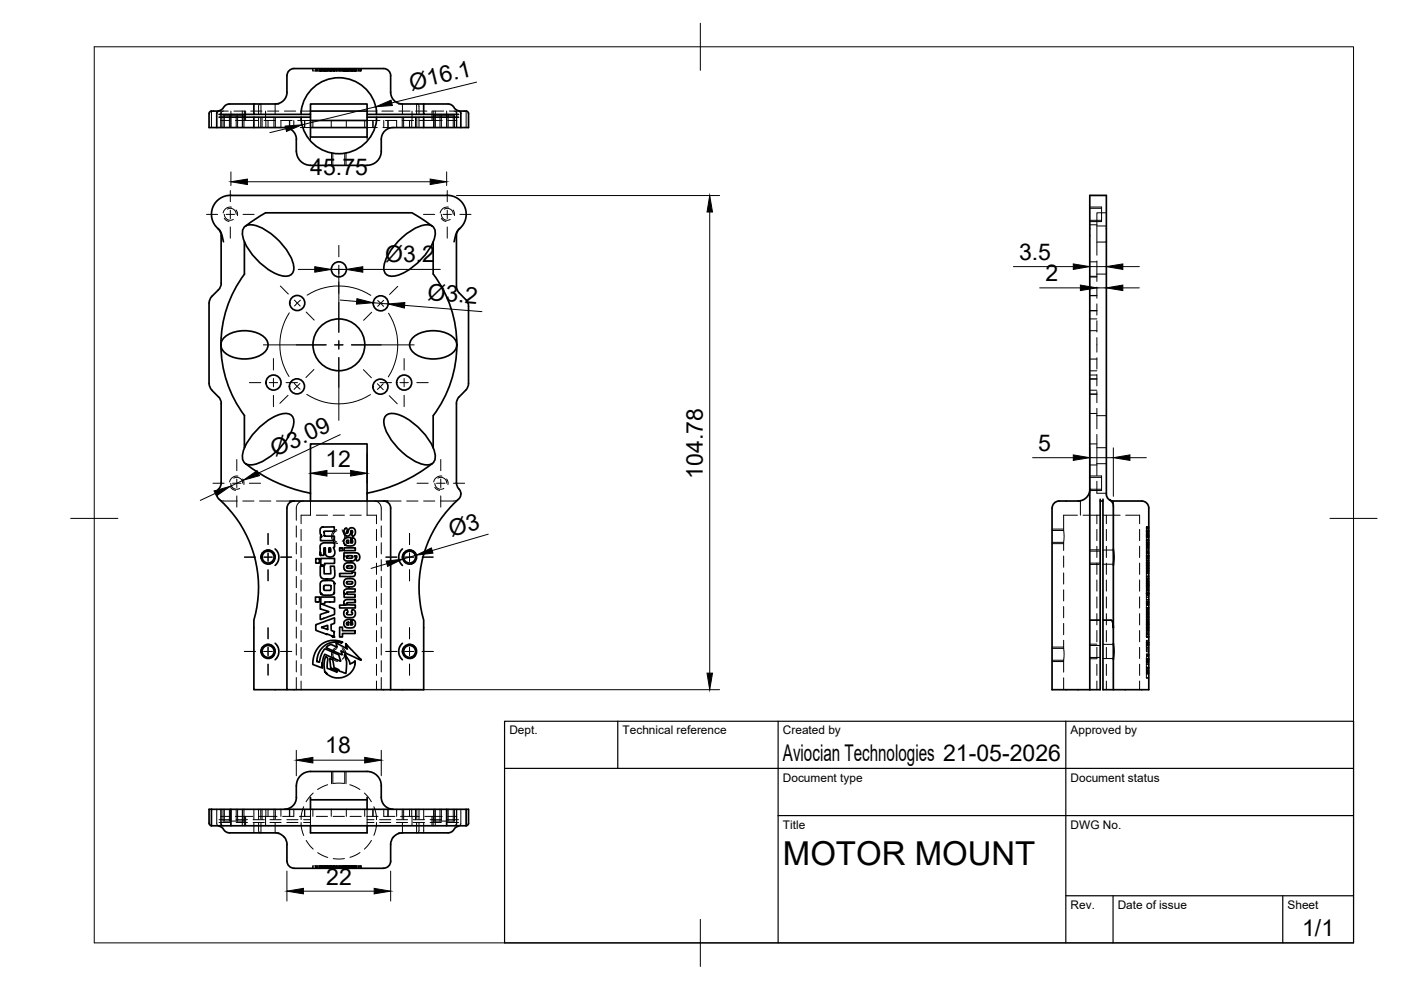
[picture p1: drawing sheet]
<svg xmlns="http://www.w3.org/2000/svg" width="297mm" height="210mm" viewBox="0 0 297 210" stroke-linecap="round" stroke-linejoin="round" font-family="sans-serif">
<defs><g id="words">
<text font-size="7" x="166" y="183.4">MOTOR MOUNT</text>
<g font-size="4.9">
<text x="87.2" y="19.2" transform="rotate(-14 87.2 19.2)">Ø16.1</text>
<text x="65.8" y="37.1">45.75</text>
<text x="81.6" y="55.6">Ø3.2</text>
<text x="216" y="55.1">3.5</text>
<text x="221.7" y="59.6">2</text>
<text x="90.6" y="63.6" transform="rotate(5 90.6 63.6)">Ø3.2</text>
<text x="220.1" y="95.6">5</text>
<text x="58.4" y="96.9" transform="rotate(-25 58.4 96.9)">Ø3.09</text>
<text x="69" y="98.9">12</text>
<text x="149" y="101.5" transform="rotate(-90 149 101.5)">104.78</text>
<text x="95.7" y="113.9" transform="rotate(-16 95.7 113.9)">Ø3</text>
<text x="69" y="159.7">18</text>
<text x="166" y="161.4">Aviocian Technologies 21-05-2026</text>
<text x="69.2" y="187.6">22</text>
<text x="276.1" y="198.6">1/1</text>
</g>
<g font-size="2.5">
<text x="108" y="155.7">Dept.</text>
<text x="132" y="155.7">Technical reference</text>
<text x="166" y="155.7">Created by</text>
<text x="227" y="155.7">Approved by</text>
<text x="166" y="165.7">Document type</text>
<text x="227" y="165.7">Document status</text>
<text x="166" y="175.7">Title</text>
<text x="227" y="175.7">DWG No.</text>
<text x="227" y="192.7">Rev.</text>
<text x="237" y="192.7">Date of issue</text>
<text x="273" y="192.7">Sheet</text>
</g>
</g></defs>
<!-- layer: Visible -->
<g fill="none" stroke="#000" stroke-width=".36">
<path d="M60.8 16l.1 3.5a2.51 2.51 0 0 1-2.6 2.5h-4.5M60.9 16a1.49 1.49 0 0 1 1.4-1.5h19a1.49 1.49 0 0 1 1.5 1.5M82.8 16v3.5a2.51 2.51 0 0 0 2.5 2.5h4.5M44.3 24.1v2.9h16a2.51 2.51 0 0 1 2.5 2.6M46.3 23.6h-1.5l-.4 .2-.1 .2M46.4 24.2h7.4M46.4 24.8h7.4M53.8 22h-5.3l-.7 .3-.7 .9-1.1 .7v3.1M53.8 22v2.2h10M62.8 29.6v2.5M62.8 32a2.99 2.99 0 0 0 3 3M63.8 25.5v-.7h-10v2.2"/>
<path d="M63.8 24.2h2v-2.2h12v2.2h2M63.8 24.8h2v4.3h12v-4.3h2M63.8 23.6v.6M63.9 25.5a8 8 0 0 0 8.3 7.1 8 8 0 0 0 7.6-7.8h10v2.2M63.9 23.5a8 8 0 0 1 8.3-7 8 8 0 0 1 7.6 7.7M65.8 27h12M65.8 23.6h12M65.8 25.5h12M65.8 35.1h12M65.8 24.2v.6M77.8 24.2v.6M79.8 24.2h10"/>
<path d="M89.8 22l5.5 .1 .6 .3 .8 .9 .7 .3M89.8 22v2.2h7.4M89.8 24.8h7.4M97.3 23.6h1.5M97.5 23.6l.2 .4M97.7 24.1v2.9M98.8 23.6l.5 .2v.3v2.9h-16a2.51 2.51 0 0 0-2.5 2.6 5.3 5.3 0 0 1-.6 4.3 2.99 2.99 0 0 1-2.4 1.1M46.2 48.4a2 2 0 0 1 .7 1.6M46.9 50v10l-.1 .8-.5 .6M49 41.4h45.7M49 41.4a4.1 4.1 0 0 0-3.9 2.9 4.1 4.1 0 0 0 1.5 4.6l.5 1 .3 1.4M51.8 51.3v6.8a25 25 0 0 0 0 30"/>
<path d="M52.1 47.9a2.23 2.23 0 0 0-.5 2.7l.2 .7M52.1 47.9a4.1 4.1 0 0 1 3.8 .6 13.4 13.4 0 0 1 6.4 7.9 1.68 1.68 0 0 1-2 2.2 12.7 12.7 0 0 1-7.7-5.8l-.8-1.5M56.3 45.1h31.1l4.2 2.8M56.3 45.1l-4.2 2.8M91.6 47.9a2.23 2.23 0 0 1 .5 2.7l-.3 .7M91.6 47.9a4.1 4.1 0 0 0-3.8 .6 13.4 13.4 0 0 0-6.4 7.9 1.68 1.68 0 0 0 2 2.2 12.7 12.7 0 0 0 7.7-5.8l.7-1.5M91.8 51.3l.1 6.8a25 25 0 0 1 0 30M94.7 41.4a4.1 4.1 0 0 1 3.9 2.9 4.1 4.1 0 0 1-1.6 4.6l-.4 1-.3 1.4M96.8 50v11.1l.3 .7 1.9 2 .3 1.1v16.8l-.3 .7-1.9 2-.3 1.1v16.8M97.5 48.4a2 2 0 0 0-.7 1.6M44.3 64.3v17M44.9 62.8l-.4 .7-.2 .7"/>
<path d="M46.3 61.5l-1.4 1.3M47.7 71.4a7.2 7.2 0 0 1 8.3 0 2.18 2.18 0 0 1-.6 3.8 7.4 7.4 0 0 1-7.7-.4 2.07 2.07 0 0 1 0-3.4zM87.7 71.4a7.2 7.2 0 0 1 8.3 0 2.18 2.18 0 0 1-.6 3.8 7.4 7.4 0 0 1-7.7-.4 2.07 2.07 0 0 1 0-3.4zM44.3 81.3l.2 .8 .4 .6M44.9 82.7l1.4 1.4M46.3 84.1l.5 .7 .1 .7v16.8M51.8 88.1v6.8M52.1 98.3a31.9 31.9 0 0 0 13.7 6.3v1.6M54.9 90.7a9 9 0 0 1 6.1-3 1.63 1.63 0 0 1 1.3 2.1 13 13 0 0 1-8.6 8.7 1.77 1.77 0 0 1-1.9-.4 1.77 1.77 0 0 1-.4-1.9 11.5 11.5 0 0 1 3.5-5.5zM91.6 98.3a32 32 0 0 1-13.7 6.3M91.8 94.9a2.75 2.75 0 0 1-.2 3.4M91.8 94.9a14 14 0 0 0-7.7-7.1 2.05 2.05 0 0 0-2.6 .8 5.3 5.3 0 0 0 1.1 4.2 13.2 13.2 0 0 0 7.4 5.7h1.1l.5-.2"/>
<path d="M91.8 88.1v6.8M46.9 102.3l-.1 .7a2.86 2.86 0 0 0-.8 1.9l.2 .7 1.5 1.5a25.5 25.5 0 0 1 6.1 24.8v14.3h7M58.3 116.4l.5 .6 .3 .9-.2 1.1-.6 .9M61.4 106.2h.9M62.3 106.2h19M62.3 106.2a1.52 1.52 0 0 0-1.5 1.5v38.5h22v-38.5a1.49 1.49 0 0 0-1.5-1.5M65.8 104.6v-10.5h12v12.1M67 118.4h.7v1h-.7zM68 118.4h2.9v1l-2.1 .1v.2a.55 .55 0 0 1-.7 .2zM68 111.9l.4-.2h2.5v.9h-2.1l-.1 .4 .1 .7h2.1v.9h-3v-.8h.3l-.3-.8zM68.1 115.4l.6-.3h2.2v.9l-.2 .1 .3 .9-.2 .8-.7 .3-.8-.2-.3-.5v-1.2h-.3v1.5h-.7l-.1-.6v.7v-2zM69.7 116.2h.3l.1 .4a.25 .25 0 0 1 0 .4 .25 .25 0 0 1-.4-.1z"/>
<path d="M72 116.2h.6v.5h-.6zM72.9 117.2h2.7l.4 .2 .2 .4v.7l-.3 .4h-.3l-.1-.5 .1-.4-.3-.2-.2 .1 .3 .5-.4 .5h-1.6a.58 .58 0 0 1-.5-.4 .58 .58 0 0 1 .3-.6l-.3-.1zM73 116.2h2.3v.5h-2.3zM73 114.3l.5-.3h.9v1.1l.4-.1-.1-.4-.1-.1a.39 .39 0 0 1 .4-.4 .39 .39 0 0 1 .3 .5v.5l-.2 .4-.4 .2h-1.1l-.4-.1-.1-.1 .2 .1-.3-.3-.1-.5zM73.1 119.6l.6-.3 1.3 .1 .4 .7-.2 .7-.7 .3h-.8l-.5-.2-.3-.6zM73.2 112.1l.3-.2 .2 .5-.2 .4 .2 .2 .5-1 .4-.1 .5 .1 .3 .6-.2 .8-.5 .3-.2-.5 .3-.5-.1-.2h-.2l-.4 1-.4 .2-.5-.1-.3-.6zM73.5 114.7l.4-.1v.5h-.4zM73.5 117.9l1.1-.1 .2 .3-.3 .3h-.8l-.2-.2zM81.3 106.2h.9M85.3 116.4l-.5 .6-.3 .9 .2 1.1 .6 .9M96.8 102.3l.1 .7 .6 1 .2 .7M97.7 104.7l-.3 .9-1.5 1.5a25.4 25.4 0 0 0-6.1 24.7v14.4h-7"/>
<path d="M223.1 107.7v38.5h8M231.1 103.7a2.51 2.51 0 0 1-2.5 2.5h-3.2a2.15 2.15 0 0 0-2.2 1l-.1 .5M233.3 105.8v25.7M233.3 106.2h.5M233.8 105.8v25.7h1.8l.4 .7 .1 .9v-26l-.3-.7-1-.8-.2-.6v-63.6h-3.5v104.8M235.3 106l.6 .2h6.2a1.49 1.49 0 0 1 1.5 1.5v38.5h-7.5v-13.1M236.1 116.4l.1 1.6-.1 1.9M58.3 136.4l.5 .6 .3 .9-.2 1.1-.6 .9M66.9 126.6h.9v1h-.9zM67 132.5l3.9-1.5v1.1l-.7 .3v1.3l.7 .2-.1 1.1h-.3l.4 .1-3.9-1.5zM67.8 136.9l1-.7 1.3-.4h1.1l1.5 .4h-2.1l-.9 .2-.9 .5-1.1 1.3-.3 .8-.3 1.2 .6 .2 .6-1.9a.94 .94 0 0 1 .8-.9l2.6 1.2 .5 1.4-3.3-1.5-.5 1.5-.1 1.4v-1v1l-2-.7 .2-1.5 .2-.9zM67.9 120.1h.8v1.6h1.4v-1.6h.8l.1 1.8-.2 .6-.6 .3h-1.4l-.6-.3-.3-.5z"/>
<path d="M67.9 128l3 1.1v1.1l-3 1.1v-1l1.8-.6-1.8-.6zM68 126.6h2.9v1h-2l-.1 .4h-.8zM68 123.4l.6-.3h1.5l.6 .2 .3 .5-.1-.2-.1 2.3-.8 .3h-1.3l-.6-.2-.1-.2 .3 .2-.4-.5v-1.8zM68.2 133l1.3-.4v.9zM68.7 124.2h1.4v.9h-1.4zM69.1 139.2l.4 .5-.1 1.6a.59 .59 0 0 0 .6 .6l1.4 .6 .1-.4-1.4-.5-.2-2 .7 .4 .2 1.6 1 .4 .1 .3 1.4 .5 .2-2.5-.5-1.4 .1 .1 .1-.2 .8 1.3 .2 .7 1.1-.6-.2 1.3-1 1.3-1.4 .8-1.7 .1-1.4-.6-.7-.7-.2-1.6zM69.3 137.1l.9-.5 1.3 .6-.3-.9 2.5 1.3-.4-1.1 3.3 3.4-4.3-1.9 .2 .8h-.2l-3.1-1.5zM72 128.3h1.3l-.4-.3v-.4l.4-.4 1.8-.1a.36 .36 0 0 1 .2 .6l-1.6 .1-.2 .1 .2 .3 1.4 .1a.36 .36 0 0 1 .2 .6h-3.3zM72 133h.6v.7h2.7v.6h-2.7v.8h-.6zM72 121.6h2.7v-.3h.3a.38 .38 0 0 1 .4 .3 .38 .38 0 0 1-.2 .4l-.5 .3-2.7-.1zM73.1 130.6l.4 .4 1.4-.1 .4-.6-.1-.8a.35 .35 0 0 0-.5-.2 .35 .35 0 0 0 0 .6v.3l-.2 .1h-.9l-.1-.3 .3-.2-.2-.6-.3 .1-.4 .5 .1 .8M73.1 123l.6-.3 1.3 .1 .3 .5-.1 .8-.5 .3h-1.4l-.4-.6z"/>
<path d="M73.1 125.1l.5-.2h1.7v.6h-1.7l-.1 .2v.2l.2 .1h1.6v.7h-2.3v-.7h.2l-.2-.1 .2 .1-.3-.4zM73.2 132.9l-.3-.4v-.4l.3-.6 1.2-.2v1.2l.4-.1-.2-.5 .1-.5 .5 .3 .2 .7-.4 .6-1.2 .1-.6-.1M73.5 120.1l1.1-.1 .2 .2-.2 .3h-1zM73.5 132l.4-.1v.6l-.4-.1zM73.6 123.4l1-.1 .2 .1-.2 .4h-.6a.33 .33 0 0 1-.5-.3zM85.3 136.4l-.5 .6-.3 .9 .2 1.1 .6 .9M231.1 131.5h2.2v14.7h-2.2M233.8 131.5v14.7h2.3M236.1 136.4l.1 1.6-.1 1.9M44.3 174.6l.1 .2 .4 .3M44.8 171.6h4.2v3.5h-4.2M44.8 171.6h-.5v3"/>
<path d="M44.8 171.6v3.5M46.3 175.1l.6 .3 .9 .9 .6 .3h10.1l1 .3 .8 .6M49 171.6h45.7M49 175.1h45.7M60.3 177.5l.4 .7 .2 .9M60.8 179.1l.1 3.5a1.49 1.49 0 0 0 1.4 1.5h19a1.54 1.54 0 0 0 1.5-1.5v-3.5M62.8 166.6v2.5M62.8 169.1a2.51 2.51 0 0 1-2.5 2.5M65.8 169.1v2.5M65.8 175.1v1.5h12v-1.5M65.8 169.6h12M77.8 163.6h-12a2.99 2.99 0 0 0-3 3"/>
<path d="M77.8 169.1v2.5M77.8 163.6a2.99 2.99 0 0 1 3 3M80.8 166.6v2.5a2.51 2.51 0 0 0 2.5 2.5M97.3 175.1l-.7 .3-.8 .9-.7 .3h-10l-.8 .2-.7 .5a2.33 2.33 0 0 0-.8 1.8M98.8 171.6v3.5h-4.1v-3.5h4.6v3M99.3 174.6v.2l-.5 .3"/>
<circle cx="71.9" cy="57.1" r="1.6"/>
<circle cx="63" cy="64.2" r="1.6"/>
<circle cx="71.9" cy="73.1" r="5.5"/>
<circle cx="80.7" cy="64.3" r="1.6"/>
<circle cx="58" cy="81.1" r="1.6"/>
<circle cx="63" cy="81.9" r="1.6"/>
<circle cx="80.7" cy="82" r="1.6"/>
<circle cx="85.7" cy="81.1" r="1.6"/>
<circle cx="56.8" cy="118.1" r="1.26"/>
<circle cx="56.8" cy="118.1" r="1.49"/>
<circle cx="86.8" cy="118.1" r="1.26"/>
<circle cx="86.8" cy="118.1" r="1.49"/>
<circle cx="56.8" cy="138.1" r="1.26"/>
<circle cx="56.8" cy="138.1" r="1.49"/>
<circle cx="86.8" cy="138.1" r="1.26"/>
<circle cx="86.8" cy="138.1" r="1.49"/>
</g>
<!-- layer: Hidden -->
<g fill="none" stroke="#000" stroke-width=".21">
<path d="M66.9 14.5v.5M67 14.5v.5M67.1 14.5v.5M67.4 14.5v.5M67.7 14.5v.5M67.8 14.5v.5M67.9 15v-.5v.5M67.9 14.5v.5M68 14.5v.5M68.1 14.5v.5M68.2 14.5v.5M68.3 14.5v.5h-.2v-.5v.5h-1.8v-.5v.5"/>
<path d="M68.3 14.5v.5M68.3 15h.4M68.4 14.5v.5M68.6 14.5v.5M68.7 15h.1M68.7 14.5v.5M68.8 15h.1v-.5l.1 .5M68.8 14.5v.5M68.9 14.5v.5M69 14.5v.5M69.1 14.5v.5M69.2 14.5v.5"/>
<path d="M69.3 14.5v.5M69.4 14.5v.5M69.5 14.5v.5M69.7 14.5v.5M69.8 14.5v.5M69.9 14.5v.5M70 14.5v.5M70.1 14.5v.5M70.2 14.5v.5zM70.2 14.5v.5M70.3 14.5v.5M70.4 14.5v.5"/>
<path d="M70.5 14.5v.5M70.7 15v-.5v.5M70.7 14.5v.5M70.8 15v-.5v.5M70.8 14.5v.5M70.9 14.5v.5M70.9 15v-.5v.5M71 14.5v.5M71.2 14.5v.5M71.3 14.5v.5M71.4 15h2.8v-.5v.5h1.1l-.1-.5 .1 .5h1M71.4 14.5v.5h-2.4"/>
<path d="M71.4 14.5v.5M71.5 14.5v.5M71.8 14.5v.5M71.9 14.5v.5M72 14.5v.5M72.1 14.5v.5M72.2 14.5v.5M72.3 14.5v.5M72.5 14.5v.5M72.6 14.5v.5M72.7 14.5v.5M72.9 14.5v.5"/>
<path d="M72.9 15v-.5v.5M73 14.5v.5M73.1 14.5v.5M73.2 14.5v.5M73.3 14.5v.5M73.4 14.5v.5M73.5 15v-.5v.5M73.5 14.5v.5M73.6 14.5v.5M73.7 14.5v.5M73.8 14.5v.5M73.9 14.5v.5"/>
<path d="M74 14.5v.5M74.1 15v-.5v.5M74.3 14.5v.5M74.4 14.5v.5M74.4 15v-.5v.5M74.5 14.5v.5M74.6 14.5v.5M74.6 15v-.5v.5M74.7 14.5v.5M74.8 15v-.5v.5M74.8 14.5v.5M74.9 14.5v.5"/>
<path d="M75 14.5v.5M75.1 14.5v.5M75.2 14.5v.5M75.3 14.5v.5zM75.3 14.5v.5M75.4 14.5v.5M75.5 14.5v.5M75.6 14.5v.5M76 14.5v.5M76.1 14.5v.5M76.3 14.5v.5M76.4 14.5l-.1 .5"/>
<path d="M76.4 14.5v.5M76.5 14.5l-.1 .5M76.5 14.5v.5M76.6 14.5l-.1 .5zM44.8 23.6v3.4M46.3 23.6h2.1M46.8 25.5h1.9M46.8 23.6v3.4M47.3 24.5h4.4M47.4 23.6l-.3 .1-.2 .3v3M47.6 24.5v2.5M48.9 24.5v2.5"/>
<path d="M49 23.6v3.4M49.6 23.6h2.4M49.9 25.5h1.9M50.1 24.5v2.5M51.4 23.6v3.4M51.5 24.5v2.5M51.8 25.5h.3M51.8 23.6v1.9M52.1 25.5h2.7M52.1 23.6v1.9M53.1 23.6h2.4M54.8 24.8v2.2"/>
<path d="M55.3 22l-.3 .2-.2 .3v1.7M55.3 22v2.2M55.6 24.8v2.2M56 25.5h2.4M56.3 23.6v1.9M56.4 25.5v1.5M56.7 23.6h2.4M56.8 25.5v1.5M58.1 24.8v2.2M59.1 21.9v.1h-.8v2.2M59.5 25.5h2.4M59.6 25.5v1.5"/>
<path d="M60.3 23.6h2.4M60.3 27h2.2M61.4 25.5v1.5M62.3 25.5v1.5M63.1 25.5h2.7M63.7 27h2.1M63.9 23.6h1.9M64.6 25.5v1.5M65.8 29.1v.5M66.3 25.5v1.5M70.2 25.5v1.5M70.6 32.5v2.6"/>
<path d="M73.1 32.5v2.6M73.4 25.5v1.5M77.3 25.5v1.5M77.8 25.5h2.7M77.8 29.1v.5M77.8 27h2.2M77.8 23.6h2M79 25.5v1.5M79.1 25.5v1.5M81 23.6h2.4M81.2 27h2.1M81.4 25.5v1.5"/>
<path d="M81.7 25.5h2.4v1.5M82.2 25.5v1.5M82.3 25.5v1.5M84.5 21.9v.1h.8v2.2M84.5 23.6h2.4M85.3 25.5h2.4M85.6 24.8v2.2M86.8 25.5v1.5M87.3 25.5v1.5M87.4 23.6v1.9M88.1 24.8v2.2M88.1 23.6h2.4"/>
<path d="M88.3 22v2.2M88.3 22l.4 .2 .1 .3v1.7M88.8 24.8v2.2M88.9 25.5h2.7M91.6 25.5h.2M91.6 23.6v1.9M91.7 23.6h2.4M91.8 25.5h1.9M91.8 23.6v1.9M91.9 24.5h4.5M92.2 24.5v2.5M92.3 23.6v3.4"/>
<path d="M93.6 24.5v2.5M94.7 23.6v3.4M94.9 25.5h1.9M95.3 23.6h2M96.1 24.5v2.5M96.3 23.6l.3 .1 .2 .3v3M96.8 23.6v3.4M98.8 23.6v3.4M47.6 45.4a1.25 1.25 0 0 0 1.9 1.1M48.2 44.3a1.26 1.26 0 0 1 1.9 1.1M93.6 45.4a1.23 1.23 0 0 0 1.9 1.1M94.2 44.3a1.28 1.28 0 0 1 1.9 1.1"/>
<path d="M94.7 41.4h.1M231.1 41.4h3.5M231.1 44.2h2.5M231.1 46.7h2.5M231.1 55.5h1.5M231.1 58.7h1.5M231.1 58.6h1.5M231.1 47.7h1.5M232.6 58.1v1.6M232.6 55.3v2.8M232.6 47.9h2M232.6 51.3h2"/>
<path d="M232.6 58.1h2M233.6 43.9v3.1M234.6 45.1h-2v9M231.1 67.6h1.5M231.1 78.6h1.5M231.1 62.7h1.5M231.1 65.9h1.5M231.1 79.5h1.5M231.1 62.6h1.5M231.1 65.8h1.5M231.1 76.1h1.5M231.1 70.1h1.5"/>
<path d="M232.6 71.6v3.1M232.6 68v2.4M232.6 64.4v2.4M232.6 60.9v2.3M232.6 79.4v2.4M232.6 75.9v2.3M231.1 94.1h1.5M231.1 80.4h1.5M231.1 83.6h1.5M231.1 80.3h1.5M231.1 83.5h1.5M231.1 82.7h1.5"/>
<path d="M231.1 98.6h1.5M231.1 87.7h1.5M232.6 86.6v1.5M232.6 83v2.4M232.6 92.1v6.2M232.6 98.3v2.6M232.6 88.1v2.8M232.6 94.9h2M232.6 98.3h2M232.6 88.1h2M46.4 105.8l.8 .4h3.1M48.9 102.5a1.25 1.25 0 0 0 1.9 1.1"/>
<path d="M49.6 101.4a1.26 1.26 0 0 1 1.9 1.1M51.5 106.2h2.3M55 106.2h2.4M58.6 106.2h2.8M62.8 111.5v2.4M62.8 115.1v2.3M62.8 118.7v2.3M63.8 112.2v2.4M63.8 115.8v2.4M63.8 119.4v2.4M64.3 106.2a1.5 1.5 0 0 0-1.5 1.5v2.6M65.8 106.2v3"/>
<path d="M65.9 109.2h-2.1v1.9M67.1 109.2h2.3M70.6 109.2h2.4M71.4 112.5l-.6 .4-.2 .7 .1 .8 .7 .5M72.6 112.7l.4 .5 .1 .7-.5 .9M74.2 109.2h2.4M77.8 106.2v3h2v1.9M79.3 106.2a1.5 1.5 0 0 1 1.5 1.5v2.6M79.8 112.2v2.4M79.8 115.8v2.4M79.8 119.4v2.4M80.8 111.5v2.4"/>
<path d="M80.8 115.1v2.3M80.8 118.7v2.3M82.2 106.2h2.8M86.2 106.2h2.4M89.8 106.2h2.4M92.2 102.5a1.27 1.27 0 0 0 1.9 1.1M92.8 101.4a1.25 1.25 0 0 1 1.9 1.1M97.2 105.8l-.7 .4h-3.1M223.1 112.5h2.4M223.1 115h2.4M225.5 112.5v2.5M225.5 115v1.7"/>
<path d="M225.5 117.9v2.4M228.4 109.2h-2.9v3.3M228.6 106.2h.5v3M229.6 109.2h3M231.1 103.7h.1M231.1 119.4h2.2M231.1 116.9h2.2M231.1 101.2h2.5M231.1 103.7h2.5M232.6 102v2.6h2M232.6 109.2v1.9M232.6 112.2v2.4"/>
<path d="M232.6 115.8v2.4M232.6 119.4v2.4M232.6 109.2h.7M233.6 100.9v3.1M233.8 109.2h.8v1.9M233.8 119.6h2.3M233.8 116.6h2.3M234.6 109.2h2.9M234.6 112.2v2.4M234.6 115.8v2.4M234.6 119.4v2.4M236.1 106.2v1.1"/>
<path d="M238.7 109.2h2.9v1.9M241.6 112.2v2.4M241.6 115.8v2.4M241.6 119.4v2.4M243.1 117h.5zM243.1 119.5h.5h-.5M243.1 119.8l.5 .1M243.1 119.9h.5M243.1 118.1v.3M243.1 112.6h.5M243.1 112.6v.8h.5l-.5 .1M243.1 113.5l.5 .1z"/>
<path d="M243.1 113.6l.5 .1-.5-.1v.2h.5M243.1 115.1h.5zM243.1 115.1v.3h.5M243.1 115.4v.5h.5M243.1 115.9v1.9h.5M243.1 114h.5zM243.1 113.8h.5h-.5v.8h.5h-.5v.5M243.1 119.9v.2M243.1 118.4h.5h-.5M243.1 115.5h.5h-.5M243.1 117.8v.3h.5h-.5M243.1 119.9h.5h-.5"/>
<path d="M243.1 119.3h.5zM243.1 115.8h.5M243.1 114.5h.5M243.1 116.5h.5M243.1 112.4h.5M243.1 112.8h.5M243.1 113h.5M243.1 112.1h.5M243.1 113.3h.5M243.1 118.4h.5M243.1 118.1h.1M243.1 118.4h.1"/>
<path d="M243.1 118.8h.5M243.1 117.4h.5M243.1 117.2h.5M243.1 117.8h.5M243.1 117.9h.5M243.1 118h.5M243.1 118.7h.5M243.1 118.9h.5M243.1 117.3h.5M243.1 116.1h.5M243.1 116h.5M243.1 117.1h.5"/>
<path d="M243.1 114h.5M243.1 114.3h.5M243.1 115.3h.5M243.1 115.6h.5M243.1 119.4h.5M243.1 119.6h.5M243.1 118.2h.5M243.1 119.5h.5M243.1 115.1h.5M243.1 115.7h.5M243.1 114.4h.5M243.1 114.6h.5"/>
<path d="M243.1 114.8h.5M243.1 117.7h.5M243.1 116.2h.5M243.1 113.7h.5M243.1 112.7h.5M243.1 118.3h.5M243.1 119.7h.5M243.1 112.5h.5M243.1 113.1h.5M243.1 116.7h.5M243.1 111.9h.5M243.6 118.4h-.5v1h.5h-.5v.4h.5"/>
<path d="M243.6 111.7h-.5v.2h.5h-.5v.7h.5M62.8 122.2v2.4M62.8 125.8v2.4M62.8 129.4v2.3M62.8 132.9v2.4M62.8 136.5v2.4M63.8 123v2.3M63.8 126.5v2.4M63.8 130.1v2.4M63.8 133.7v2.4M63.8 137.3v2.3M71.4 137.5l-.5 .4-.3 .6 .2 1 .6 .4"/>
<path d="M72.6 137.7l.4 .6 .1 .6-.5 .9M79.8 123v2.3M79.8 126.5v2.4M79.8 130.1v2.4M79.8 133.7v2.4M79.8 137.3v2.3M80.8 122.2v2.4M80.8 125.8v2.4M80.8 129.4v2.3M80.8 132.9v2.4M80.8 136.5v2.4M223.1 137.5h2.4"/>
<path d="M223.1 140h2.4M225.5 137.5v2.5M225.5 121.5v2.3M225.5 125v2.4M225.5 128.6v2.4M225.5 132.2v2.4M225.5 135.8v1.7M225.5 140v2.5M231.1 136.9h2.2M231.1 139.4h2.2M232.6 123v2.3M232.6 126.5v2.4"/>
<path d="M232.6 130.1v2.4M232.6 133.7v2.4M232.6 137.3v2.3M233.8 136.6h2.3M233.8 139.6h2.3M234.6 123v2.3M234.6 126.5v2.4M234.6 130.1v2.4M234.6 133.7v2.4M234.6 137.3v2.3M241.6 123v2.3M241.6 126.5v2.4"/>
<path d="M241.6 130.1v2.4M241.6 133.7v2.4M241.6 137.3v2.3M243.1 120.5h.5zM243.1 122.8h.5M243.1 122.8v.3M243.1 139.4v1.5h.5M243.1 139.9h.5h-.5M243.1 126.6v1h.5M243.1 127.6h.5M243.1 121.6v.9h.5M243.1 122.5v.3h.5"/>
<path d="M243.1 129.1v.6h.5M243.1 129.7v.6h.5h-.5v1h.5h-.5v.8M243.1 132.1v.2h.5M243.1 132.3v.2h.5h-.5v1.1h.5M243.1 133.6v.5M243.1 134.1v.4h.5M243.1 134.5v.4h.5M243.1 123.3v2.5h.5h-.5M243.1 125.8v.2h.5h-.5v.2h.5h-.5M243.1 130.3h.5h-.5M243.1 123.8h.5zM243.1 120.9h.5h-.5"/>
<path d="M243.1 124.1h.5M243.1 123.1v.2h.5h-.5M243.1 134.9h.5M243.1 134.9v.2M243.1 122.3h.5h-.5M243.1 126.2v.4M243.1 123.3h.5h-.5M243.1 128.9h.5zM243.1 128.2h.5h-.5M243.1 120.5h.5M243.1 122.7h.5M243.1 125.2h.5h-.5"/>
<path d="M243.1 123.8h.5h-.5M243.1 131h.5h-.5M243.1 121.1h.5M243.1 135.1h.5h-.5M243.1 133.1h.5M243.1 127.6h.5h-.5M243.1 130.7h.5M243.1 130.6h.5M243.1 133h.5M243.1 132.8h.5M243.1 120.9h.5M243.1 120.7h.5"/>
<path d="M243.1 120.1h.5M243.1 132.6h.5M243.1 133.5h.5M243.1 133.4h.5M243.1 127.9h.5M243.1 127.8h.5M243.1 127.7h.5M243.1 127.2h.5M243.1 127.1h.5M243.1 128.2h.5M243.1 122.9h.5M243.1 123.7h.5"/>
<path d="M243.1 124.2h.5M243.1 124.4h.5M243.1 137.6h.5M243.1 139h.5M243.1 136.6h.5M243.1 136.3h.5M243.1 136.2h.5M243.1 137.2h.5M243.1 136.7h.5M243.1 137.3h.5M243.1 138.8h.5M243.1 138.7h.5"/>
<path d="M243.1 138h.5M243.1 139.9h.5M243.1 126.6h.5M243.1 134.3h.5M243.1 125.9h.5M243.1 125.8h.5M243.1 125.5h.5M243.1 124.9h.5M243.1 125.2h.5M243.1 132.3h.5M243.1 131.5h.5M243.1 131.7h.5"/>
<path d="M243.1 121.3h.5M243.1 121.6h.5M243.1 122.2h.5M243.1 121h.5M243.1 121.7h.5M243.1 131.3h.5M243.1 139.6h.5M243.1 139.2h.5M243.1 138.9h.5M243.1 132.4h.5M243.1 132.1h.5M243.1 131h.5"/>
<path d="M243.1 131.1h.5M243.1 134.5h.5M243.1 125.7h.5M243.1 126h.5M243.1 130.2h.5M243.1 129.9h.5M243.1 129.8h.5M243.1 129.2h.5M243.1 129.4h.5M243.1 124.5h.5M243.1 124.6h.5M243.1 125.1h.5"/>
<path d="M243.1 123.6h.5M243.1 132.5h.5M243.1 132.2h.5M243.1 132h.5M243.1 130.8h.5M243.1 130.9h.5M243.1 130.4h.5M243.1 129.5h.5M243.1 120.4h.5M243.1 120.3h.5M243.1 124.3h.5M243.1 135.1h.5"/>
<path d="M243.1 134.1h.5M243.1 133.9h.5M243.1 133.7h.5M243.1 139.8h.5M243.1 139.7h.5M243.1 130h.5M243.1 129.1h.5M243.1 122.1h.5M243.1 121.4h.5M243.1 131.9h.5M243.1 131.8h.5M243.1 131.4h.5"/>
<path d="M243.1 126.7h.5M243.1 138.2h.5M243.1 136.5h.5M243.1 136.8h.5M243.1 136.9h.5M243.1 123.4h.5M243.1 128.3h.5M243.1 128.8h.5M243.1 128.1h.5M243.1 136.1h.5M243.1 126.2h.5M243.6 127.6h-.5v.4h.5h-.5v1.1h.5"/>
<path d="M243.6 135.8h-.5v2.3M243.6 120.1h-.5v1.5M243.6 123.1h-.5M62.8 140.1v2.4M62.8 143.7v2.5M63.8 140.8v2.4M63.8 144.4v1.8M79.8 140.8v2.4M79.8 144.4v1.8M80.8 140.1v2.4M80.8 143.7v2.5M225.5 143.7v2.5"/>
<path d="M232.6 140.8v2.4M232.6 144.4v1.8M234.6 140.8v2.4M234.6 144.4v1.8M241.6 140.8v2.4M241.6 144.4v1.8M243.1 140.9v.7h.5h-.5M243.1 141.6h.5h-.5v.4M243.1 142v.5h.5l-.5 .1M243.1 142.6v1.1h.5h-.5M243.1 143.7h.1M243.1 140.4h.5"/>
<path d="M243.1 140.2h.5M243.1 140.1h.5M243.1 140.6h.5M243.1 141.7h.5M243.1 142.5h.5M243.1 142.8h.5M243.1 142.9h.5M243.1 142.6h.5M243.1 140.3h.5M243.1 140.8h.5M243.1 140.5h.5M243.1 142.3h.5"/>
<path d="M243.1 142h.5M243.1 141.6h.5M243.1 141.4h.5M243.1 142.1h.5M243.1 141.5h.5M46 171.6v3.1l.3 .4M46.4 173.8h2.5M46.4 174.4h2.5M46.8 173.1h1.9M46.8 171.6v3.5M46.9 171.6v3.1l.1 .2 .4 .2M47.3 174.1h4.4"/>
<path d="M47.6 171.6v2.5M48.9 171.6v2.5M49.9 173.1h1.9M50.1 171.6v2.5M50.1 174.4h2.4M50.1 173.8h2.4M51.4 171.6v3.5M51.5 171.6v2.5M51.8 173.1v2M51.8 173.1h.3M52.1 173.1h1.5M52.1 173.1v2"/>
<path d="M53.7 174.4h2.3M53.7 173.8h2.3M53.8 174.4v2.2M53.8 171.6v2.2M54.8 173.1h1.5M54.8 174.4v1.8l.2 .3 .3 .1M54.8 171.6v2.2M55.3 174.4v2.2M55.6 171.6v2.2M56.3 173.1v2M56.3 173.1h2.4M56.4 171.6v1.5"/>
<path d="M56.8 171.6v1.5M57.2 174.4h2.4M57.2 173.8h2.4M58.1 171.6v2.2M58.3 174.4v2.2h.8v.1M59.6 171.6v1.5M60.8 174.4h2.4M60.8 173.8h2.4M61.4 171.6v1.5M62.3 171.6v1.5h-2.4M63.5 173.1h2.4M63.8 174.4l.2 1.5 .4 1.2"/>
<path d="M64.4 174.4h1.4M64.4 173.8h1.4M64.4 171l-.4 1.3-.2 1.5M64.6 171.6v1.5M64.9 178.2l1.5 1.8M65.8 171.6v3.5M66.3 171.6v1.5M66.4 168.1l-1.5 1.9M67.1 173.1h2.3M69.5 166.4l-2.2 1M70.2 171.6v1.5M70.6 163.6v2.5"/>
<path d="M70.6 166.1h2.4M70.6 173.1h2.4M73.1 163.6v2.5M73.4 171.6v1.5M74.2 166.4l2.1 1M74.2 173.1h2.4M77.3 168.1l1.4 1.9M77.3 171.6v1.5M77.8 173.1h2.4M77.8 171.6v3.5M77.8 174.4h1.5M77.8 173.8h1.5"/>
<path d="M78.8 178.2l-1.5 1.8M79 171.6v1.5M79.1 171.6v1.5M79.3 171l.4 1.3 .1 1.5M79.8 174.4l-.1 1.5-.4 1.2M80.5 174.4h2.3M80.5 173.8h2.3M81.4 171.6v1.5h2.3M82.2 171.6v1.5M82.3 171.6v1.5M84.1 174.4h2.3M84.1 173.8h2.3"/>
<path d="M84.1 171.6v1.5M84.9 173.1h2.5M85.3 174.4v2.2h-.8v.1M85.6 171.6v2.2M86.8 171.6v1.5M87.3 171.6v1.5M87.4 173.1h1.5M87.4 173.1v2M87.6 174.4h2.4M87.6 173.8h2.4M88.1 171.6v2.2M88.3 174.4v2.2"/>
<path d="M88.8 174.4v1.8l-.1 .3-.4 .1M88.8 171.6v2.2M89.8 174.4v2.2M89.8 171.6v2.2M90.1 173.1h1.5M91.2 174.4h2.4M91.2 173.8h2.4M91.6 173.1v2M91.6 173.1h.2M91.8 173.1h1.9M91.8 173.1v2M91.9 174.1h4.5"/>
<path d="M92.2 171.6v2.5M92.3 171.6v3.5M93.6 171.6v2.5M94.7 171.6v2.5M94.8 174.4h2.4M94.8 173.8h2.4M94.9 173.1h1.9M96.1 171.6v2.5M96.8 171.6v3.1l-.2 .2-.3 .2M96.8 171.6v3.5M97.7 171.6v3.1l-.4 .4M66.3 183.6v.5v-.5h.6"/>
<path d="M67 183.6l-.1 .5M67 183.6h.7v.5M67 183.6v.5M67.1 183.6v.5M67.4 180.8l2.1 1M67.4 183.6v.5M67.7 183.6l.1 .5M67.8 183.6h.1M67.9 183.6v.5M67.9 183.6v.5v-.5M68.1 183.6v.5M68.2 183.6v.5"/>
<path d="M68.3 183.6v.5M68.4 183.6h-.4v.5v-.5h-.1v.5M68.6 183.6v.5M68.7 183.6v.5v-.5M68.7 183.6v.5M68.8 183.6v.5M68.8 183.6v.5v-.5M68.9 183.6v.5M69 183.6v.5M69.1 183.6v.5M69.2 183.6v.5M69.3 183.6v.5"/>
<path d="M69.4 183.6v.5M69.5 183.6v.5M69.7 183.6v.5M69.8 183.6v.5M69.9 183.6v.5M70 183.6v.5M70.1 183.6v.5M70.1 183.6v.5v-.5M70.2 183.6v.5zM70.2 183.6v.5M70.3 183.6v.5M70.4 183.6v.5"/>
<path d="M70.5 183.6v.5M70.7 182h2.3M70.7 183.6v.5M70.8 183.6v.5M70.8 183.6v.5v-.5M70.9 183.6h-2.5v.5M70.9 183.6v.5zM70.9 183.6v.5v-.5M70.9 183.6h.1M71 183.6v.5M71 183.6h1v.5v-.5h.6M71.2 183.6v.5"/>
<path d="M71.3 183.6v.5M71.4 183.6v.5M71.5 183.6v.5M71.8 183.6v.5M71.9 183.6v.5M72.1 183.6v.5M72.2 183.6v.5M72.3 183.6v.5M72.5 183.6v.5M72.6 183.6v.5M72.6 183.6h.3M72.7 183.6v.5"/>
<path d="M72.9 183.6v.5M72.9 183.6h.2l.1 .5v-.5h.3M72.9 183.6v.5v-.5M73 183.6v.5M73.1 183.6v.5M73.1 183.6v.5v-.5M73.2 183.6v.5M73.3 183.6v.5M73.4 183.6v.5M73.4 183.6l.1 .5v-.5h.2M73.5 183.6v.5v-.5M73.5 183.6v.5"/>
<path d="M73.6 183.6v.5M73.7 183.6v.5M73.7 183.6l.1 .5v-.5l.1 .5v-.5h.3v.5v-.5h.7M73.8 183.6v.5M73.9 183.6v.5M74 183.6v.5M74.1 183.6v.5v-.5M74.3 183.6v.5M74.4 183.6v.5M74.5 183.6v.5M74.6 183.6v.5M74.7 183.6v.5"/>
<path d="M74.8 183.6v.5v-.5M74.8 183.6v.5M74.9 183.6v.5M75 183.6v.5M75.1 183.6v.5M75.2 183.6v.5M75.3 183.6v.5zM75.4 183.6l-.1 .5v-.5h-.4v.5M75.4 183.6h.1M75.4 183.6v.5M75.5 183.6v.5M75.6 183.6v.5"/>
<path d="M76 183.6h-.6v.5M76.1 183.6v.5M76.3 183.6h-.3v.5M76.3 183.6h.2M76.3 183.6v.5M76.3 180.8l-1 .5-1.1 .5M76.4 183.6v.5M76.5 183.6v.5M76.5 183.6v.5z"/>
</g>
<!-- layer: Hidden Narrow -->
<g fill="none" stroke="#000" stroke-width=".21">
<path d="M47.3 24.5v2.5M48.6 24.5v2.5M50.4 24.5v2.5M51.7 24.5v2.5M55.3 25.1v1.9M58.4 25.1v1.9M70.3 32.5v2.6M73.4 32.5v2.6M85.3 25.1v1.9M88.4 25.1v1.9M91.9 24.5v2.5M93.3 24.5v2.5"/>
<path d="M95 24.5v2.5M96.4 24.5v2.5M47.5 46.3l.5 .5 .6 .2M49.1 43.9a1.53 1.53 0 0 0-1.8 1.3M50.1 44.5l.2 .6 .1 .6M93.6 46.3l.4 .5 .6 .2M95.1 43.9a1.5 1.5 0 0 0-1.8 1.3M96.1 44.5l.2 .6 .1 .6M231.1 43.9h2.5M231.1 47h2.5M48.9 103.3l.5 .5 .5 .2M50.4 100.9a1.58 1.58 0 0 0-1.7 1.3"/>
<path d="M51.4 101.6l.3 .5v.6M55.6 117.2l-.3 .6v.6M56.6 116.6a1.51 1.51 0 0 1 1.7 1.2M58.1 119l-.4 .4-.6 .2M71.4 112.3l-.6 .2-.4 .5-.1 .9 .4 .9 .9 .4M72.5 112.3l.7 .7 .1 1M85.6 117.2l-.3 .6v.6M86.6 116.6a1.55 1.55 0 0 1 1.7 1.2M88.1 119l-.4 .4-.6 .2M92.2 103.3l.4 .5 .6 .2M93.7 100.9a1.58 1.58 0 0 0-1.8 1.3M94.7 101.6l.3 .5v.6"/>
<path d="M223.1 112.2h2.4M223.1 115.3h2.4M231.1 119.7h2M231.1 116.6h2M231.1 100.9h2.5M231.1 104h2.5M55.6 137.2l-.3 .6v.6M56.6 136.6a1.51 1.51 0 0 1 1.7 1.2M58.1 139l-.4 .4-.6 .3M71.4 137.3l-.6 .2-.3 .5-.2 .9 .4 .9 .9 .4M72.5 137.4l.7 .5 .1 1.1M85.6 137.2l-.3 .6v.6"/>
<path d="M86.6 136.6a1.55 1.55 0 0 1 1.7 1.2M88.1 139l-.4 .4-.6 .3M223.1 137.2h2.4M231.1 139.7h1.5M231.1 136.6h1.5M223.1 140.3h2.4M47.3 171.6v2.5M48.6 171.6v2.5M50.4 171.6v2.5M51.7 171.6v2.5M55.3 171.6v2M58.4 171.6v2"/>
<path d="M70.3 163.6v2.6M73.4 163.6v2.6M85.3 171.6v2M88.4 171.6v2M91.9 171.6v2.5M93.3 171.6v2.5M95 171.6v2.5M96.4 171.6v2.5"/>
</g>
<!-- layer: BORDER -->
<path d="M20 9.9h267v190h-267zM148.5 4.9v10M15 109.9h10M282 109.9h10M148.5 194.9v10" fill="none" stroke="#000" stroke-width=".21"/>
<!-- layer: TITLEBLOCK -->
<path d="M107 152.9h180v47h-180zM131 152.9v10M165 152.9v47M226 152.9v47M107 162.9h180M165 172.9h122M226 189.9h61M236 189.9v10M272 189.9v10" fill="none" stroke="#000" stroke-width=".25"/>
<!-- layer: Smart Centers -->
<g fill="none" stroke="#000" stroke-width=".21">
<path d="M43.8 45.5h2.3M47.9 45.5h1.8M48.8 40.4v2.4M48.8 44.5v1.8M48.8 48.1v2.4M51.5 45.5h2.4M66.7 57.1h2.5M70.9 57.1h1.8M71.8 52v2.5M71.8 56.2v14.3M74.5 57.1h2.4M89.8 45.5h2.4"/>
<path d="M93.9 45.5h1.8M94.8 40.4v2.4M94.8 44.5v1.8M94.8 48.1v2.4M97.5 45.5h2.4M55.8 73.1h13.4M58 76v2.5M59.4 60.6l1.7 1.7M61.3 66.3a12.5 12.5 0 0 0 0 13.5M62.4 63.6l1.2 1.3M63.7 63.6l-1.3 1.3M64.9 66.2l1.7 1.7"/>
<path d="M65.1 62.6a12.6 12.6 0 0 1 13.5 0M66.6 78.3l-1.7 1.7M70.9 73.1h1.8M71.8 72.2v1.8M71.8 75.8v13.3M74.5 73.1h13.3M77 78.4l1.7 1.7M78.8 66.2l-1.7 1.7M80.1 63.7l1.2 1.3M81.3 63.7l-1.2 1.3M82.4 66.4a12.5 12.5 0 0 1-.1 13.5M84.3 60.7l-1.7 1.7"/>
<path d="M85.7 76v2.5M50.2 97.4v2.4M52.9 81.1h2.4M57.1 81.1h1.8M58 80.2v1.8M58 83.8v2.4M60.6 81.1h2.5M61.1 83.8l-1.8 1.7M62.4 81.3l1.2 1.2M63.6 81.3l-1.3 1.3M65 83.6a12.5 12.5 0 0 0 13.5 .1M80 81.4l1.3 1.2"/>
<path d="M80.6 81.1h2.4M81.3 81.3l-1.3 1.3M82.5 83.9l1.7 1.7M84.8 81.1h1.8M85.7 80.2v1.8M85.7 83.8v2.4M88.4 81.1h2.4M93.5 97.4v2.4M45.1 102.5h2.4M49.3 102.5h1.8M50.2 101.6v1.8M50.2 105.1v2.4"/>
<path d="M51.8 118.1h2.3M52.9 102.5h2.3M55.9 118.1h1.8M56.8 113.1v2.4M56.8 117.2v1.8M59.5 118.1h2.4M81.8 118.1h2.4M85.9 118.1h1.8M86.8 113.1v2.4M86.8 117.2v1.8M88.4 102.5h2.4M89.5 118.1h2.4"/>
<path d="M92.6 102.5h1.8M93.5 101.6v1.8M93.5 105.1v2.4M96.1 102.5h2.4M51.8 138.1h2.3M55.9 138.1h1.8M56.8 120.8v2.4M56.8 133.1v2.3M56.8 137.2v1.8M59.5 138.1h2.4M81.8 138.1h2.4M85.9 138.1h1.8"/>
<path d="M86.8 120.8v2.4M86.8 133.1v2.3M86.8 137.2v1.8M89.5 138.1h2.4M56.8 140.8v2.4M86.8 140.8v2.4"/>
</g>
<!-- layer: FD_Dimensions -->
<g fill="none" stroke="#000" stroke-width=".21">
<path d="M101 17.4l-17.9 4.4M49 36.4v2.9M52.5 38.5h38.7M60.6 27.3l-3.4 .8M79.7 22.6l-15.7 3.9M94.7 36.4v2.9M63.2 57.1h3.5M70.2 57.1h3.2M76.9 57.1h16.5M96.8 41.5h55.8M150.5 45v97.7M214.9 56.5h12.7"/>
<path d="M231.1 56.5h3.4M238.1 56.5h3.5M72.1 63.6l3.5 .3M79.1 64.2l3.2 .2M85.8 64.7l16.4 1.4M220.4 61h8.7M232.6 61h1.9M238.1 61h3.5M65.8 96.2v6.2M72.1 92.2l-17.3 8.1M77.8 96.2v6.2M218.9 97h8.7"/>
<path d="M231.1 94.9v8.9M231.1 97h5M236.1 94.9v10.3M239.6 97h3.5M45.6 104.6l-3.1 1.5M51.6 101.8l-2.8 1.3M69.3 100.3h5M82 119.5l-3.3 1M88.3 117.7l-2.9 .8M103.5 113.3l-11.9 3.4M62.8 159.1v5.4M80.8 159.1v5.4"/>
<path d="M83.4 146.2h69.2M66.3 161.2h11M60.8 184.7v6.3M64.3 188.9h15M82.8 184.7v6.3"/>
</g>
<g fill="#000" stroke="#000" stroke-width=".21">
<path d="M49 38.5l3.5-.5v1.1zM60.5 26.7l3.5-.2-3.3 1.4zM79.7 22.6l3.2-1.4 .3 1.2zM91.2 38l3.5 .5-3.5 .6zM66.7 56.6l3.5 .5-3.5 .6zM73.4 57.1l3.5-.5v1.1zM150.5 41.5l.6 3.5h-1.2zM227.6 56l3.5 .5-3.5 .6zM234.5 56.5l3.6-.5v1.1zM75.7 63.3l3.4 .9-3.5 .3zM82.3 64.4l3.5-.3-.1 1.2zM229.1 60.4l3.5 .6-3.5 .6z"/>
<path d="M234.5 61l3.6-.6v1.2zM51.6 101.8l2.9-2 .5 1.1zM65.8 100.3l3.5-.5v1.1zM74.3 99.8l3.5 .5-3.5 .6zM227.6 96.4l3.5 .6-3.5 .6zM236.1 97l3.5-.6v1.2zM45.4 104.1l3.4-1-2.9 2zM81.9 119l3.5-.5-3.2 1.6zM88.3 117.7l3.2-1.5 .3 1.1zM149.9 142.7h1.2l-.6 3.5zM62.8 161.2l3.5-.6v1.2zM77.3 160.6l3.5 .6-3.5 .6z"/>
<path d="M60.8 188.9l3.5-.5v1.1zM79.3 188.4l3.5 .5-3.5 .6z"/>
</g>
<use href="#words"/>
</svg>
